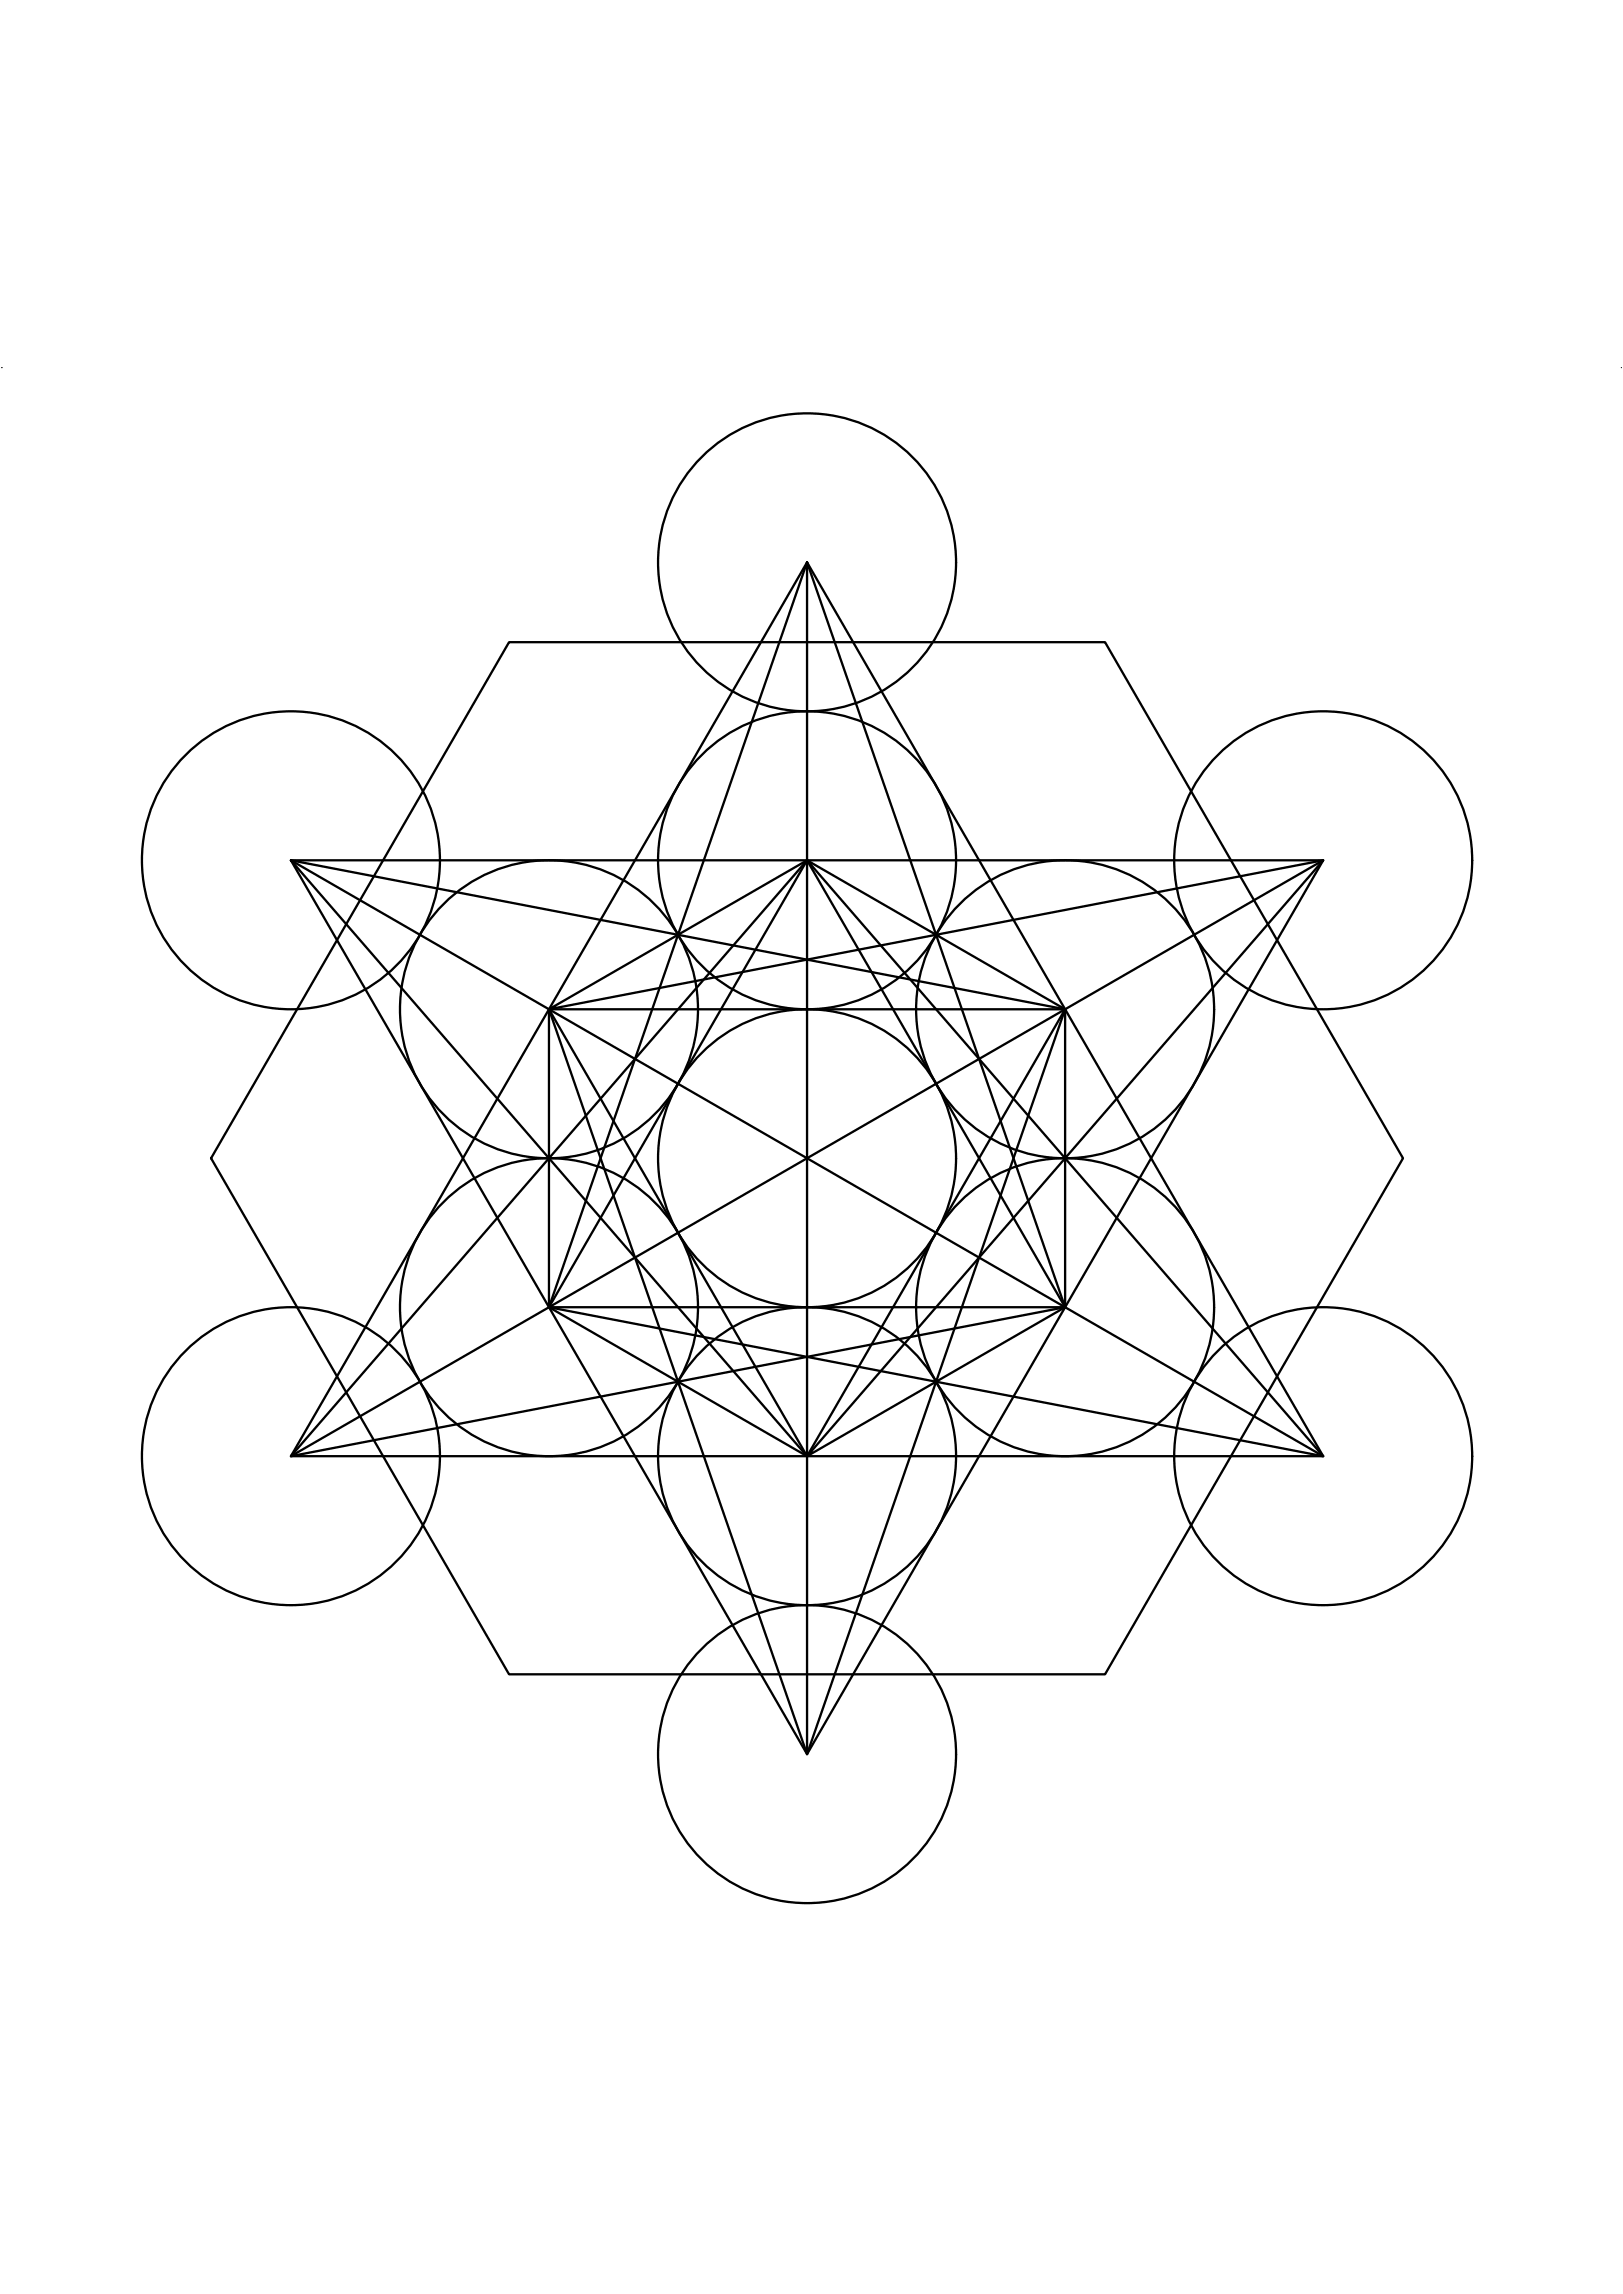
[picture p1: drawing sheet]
<svg xmlns="http://www.w3.org/2000/svg" width="841mm" height="1189mm" viewBox="0 0 841 1189" stroke-linecap="round" stroke-linejoin="round" font-family="sans-serif">
<!-- layer: 0 -->
<g fill="none" stroke="#000" stroke-width="1.2">
<path d="M418 291l268 464h-535zM418 291v618M264 333h309l154 267-154 268h-309l-155-268zM151 446h535l-268 463zM151 446l401 77-134 386-134-386v154l134 78 134-78v-154l-134-77-134 77 402-77-268 309zM151 446l535 309M686 446l-535 309M284 523h268l-134 232zM284 677l134-386 134 386M284 677l402 78-268-309-267 309 401-78M284 677l134-231 134 231M284 677h268"/>
<circle cx="418" cy="291" r="77"/>
<circle cx="151" cy="446" r="77"/>
<circle cx="418" cy="446" r="77"/>
<circle cx="686" cy="446" r="77"/>
<circle cx="284" cy="523" r="77"/>
<circle cx="552" cy="523" r="77"/>
<circle cx="418" cy="600" r="77"/>
<circle cx="284" cy="677" r="77"/>
<circle cx="552" cy="677" r="77"/>
<circle cx="151" cy="755" r="77"/>
<circle cx="418" cy="755" r="77"/>
<circle cx="686" cy="755" r="77"/>
<circle cx="418" cy="909" r="77"/>
</g>
<path d="M1 191h.1M840 191h.1" fill="none" stroke="#000" stroke-width=".52"/>
</svg>
